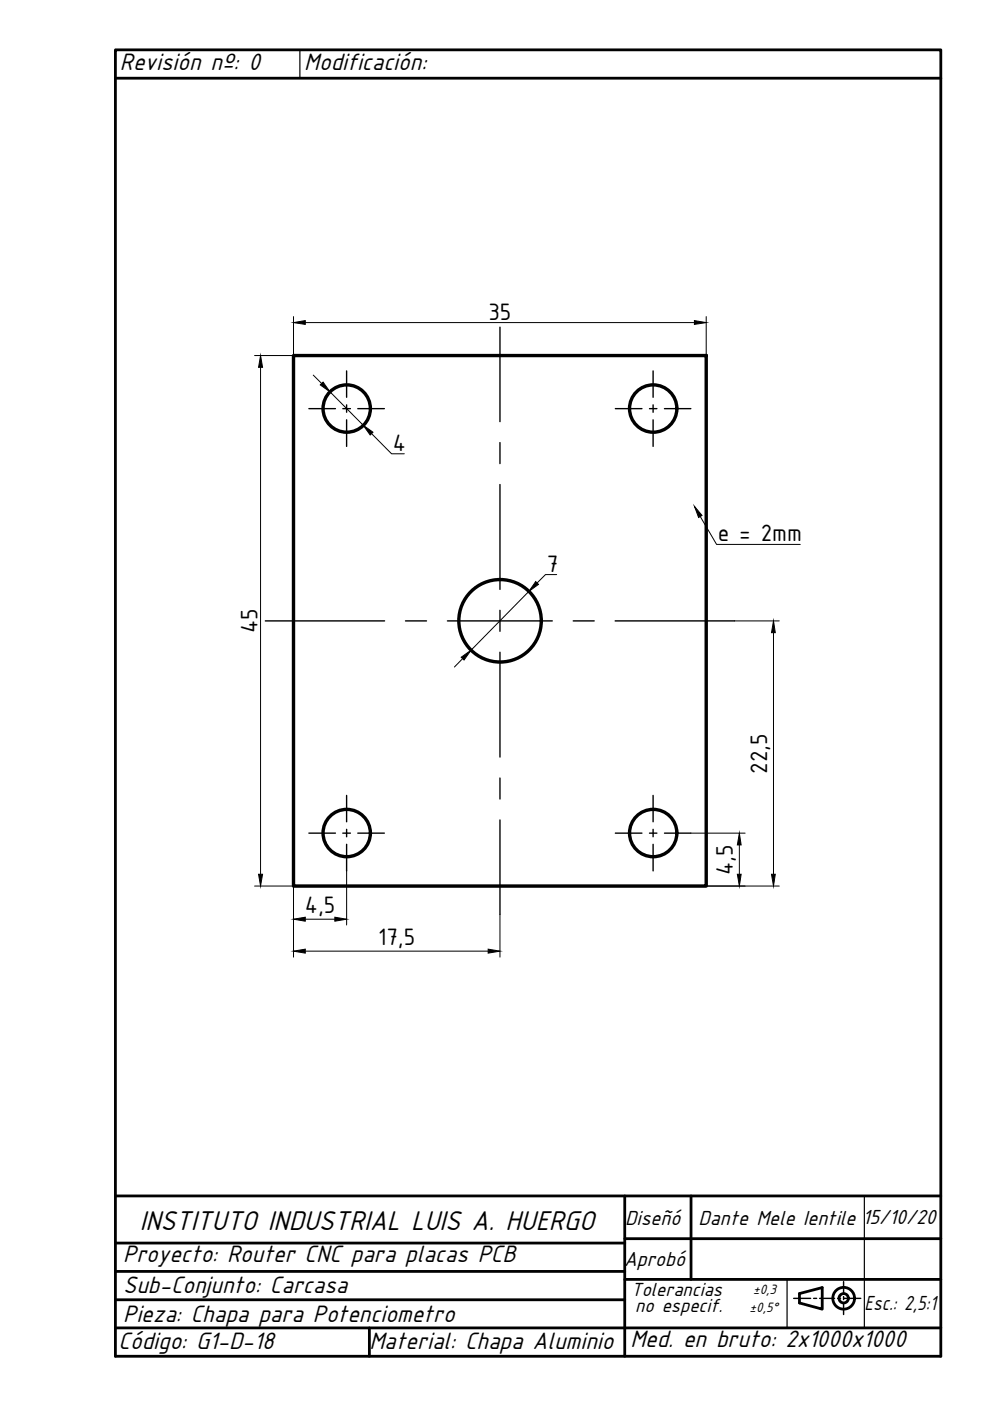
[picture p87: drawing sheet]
<svg xmlns="http://www.w3.org/2000/svg" width="210mm" height="297mm" viewBox="0 0 210 297" stroke-linecap="round" stroke-linejoin="round" font-family="sans-serif">
<defs><g id="words">
<text font-size="6.4" x="29.6" y="260.9">INSTITUTO INDUSTRIAL LUIS A. HUERGO</text>
<g font-size="5.6">
<text x="25.4" y="14.8">Revisión nº: 0</text>
<text x="64.5" y="14.8">Modificación:</text>
<text x="26.1" y="267.6">Proyecto: Router CNC para placas PCB</text>
<text x="26.1" y="274.1">Sub-Conjunto: Carcasa</text>
<text x="26.1" y="280.2">Pieza: Chapa para Potenciometro</text>
<text x="25.1" y="286">Código: G1-D-18</text>
<text x="78.3" y="286.1">Material: Chapa Aluminio</text>
<text x="133.6" y="285.7">Med. en bruto: 2x1000x1000</text>
</g>
<g font-size="5.4">
<text x="103.5" y="67.8">35</text>
<text x="83.3" y="95.6">4</text>
<text x="152.2" y="114.8">e = 2mm</text>
<text x="115.9" y="121.2">7</text>
<text x="54.6" y="134.3" transform="rotate(-90 54.6 134.3)">45</text>
<text x="162.6" y="164" transform="rotate(-90 162.6 164)">22,5</text>
<text x="155.4" y="185.5" transform="rotate(-90 155.4 185.5)">4,5</text>
<text x="64.6" y="193.5">4,5</text>
<text x="80.2" y="200.3">17,5</text>
</g>
<g font-size="4.8">
<text x="132.5" y="259.8">Diseñó</text>
<text x="148.1" y="259.8">Dante Mele Ientile 15/10/20</text>
<text x="132.3" y="268.5">Aprobó</text>
<text x="183.3" y="277.7">Esc.: 2,5:1</text>
</g>
<g font-size="4.5">
<text x="133.8" y="274.7">Tolerancias</text>
<text x="134.7" y="278.2">no especif.</text>
</g>
<g font-size="3.2">
<text x="159.7" y="274.3">±0,3</text>
<text x="158.9" y="278.1">±0,5°</text>
</g>
</g></defs>
<!-- layer: 0 -->
<g fill="none" stroke="#000" stroke-width=".59">
<path d="M24.5 253.6h175M132.5 253.6v34M146.5 253.6v17.7M24.5 275.6h108M24.5 269.6h108M24.5 263.6h108M132.5 271.3h67M132.5 262.6h67M169.5 274.3l4.8-1.3v4.6l-4.8-1.3zM24.5 287.6v-277h175v277M24.5 281.5h175M78.3 281.5v6.1"/>
<circle cx="178.9" cy="275.3" r="2.31"/>
<circle cx="178.9" cy="275.3" r=".99"/>
</g>
<!-- layer: DIBUJO -->
<path d="M24.5 16.6h175M24.5 287.6h175" fill="none" stroke="#000" stroke-width=".59"/>
<!-- layer: 0 -->
<g fill="none" stroke="#000" stroke-width=".3">
<path d="M73.5 78.6v5.6M106 69.4v20M138.5 78.6v5.6M65.5 86.6h5.6M72.7 86.6h1.6M73.5 85.8v1.6M73.5 89v5.6M75.9 86.6h5.6M106 93.8v4.5M130.5 86.6h5.6M137.7 86.6h1.6M138.5 85.8v1.6"/>
<path d="M138.5 89v5.6M140.9 86.6h5.6M106 102.7v22.3M56.3 131.6h25.2M86 131.6h4.4M94.9 131.6h22.2M106 129.4v4.4M106 138.3v22.2M121.5 131.6h4.5M130.4 131.6h25.3M65.5 176.6h5.6M72.7 176.6h1.6"/>
<path d="M73.5 168.6v5.6M73.5 175.8v1.6M73.5 179v5.6M75.9 176.6h5.6M106 165v4.4M106 173.8v20.1M130.5 176.6h5.6M137.7 176.6h1.6M138.5 168.6v5.6M138.5 175.8v1.6M138.5 179v5.6M140.9 176.6h5.6"/>
<path d="M168.3 275.3h3.6M172.5 275.3h.6M173.8 275.3h3.2M177.6 275.3h.6M178.9 271.7v2.6M178.9 274.9v.6M178.9 276.2v2.5M178.9 275.3h3.6"/>
</g>
<path d="M63.6 10.6v6M183.3 253.6v27.9M166.9 271.3v10.2" fill="none" stroke="#000" stroke-width=".25"/>
<!-- layer: Visible (ISO) -->
<g fill="none" stroke="#000" stroke-width=".72">
<path d="M62.2 75.4h87.5v112.5h-87.5z"/>
<circle cx="73.5" cy="86.6" r="5"/>
<circle cx="138.5" cy="86.6" r="5"/>
<circle cx="106" cy="131.6" r="8.7"/>
<circle cx="73.5" cy="176.6" r="5"/>
<circle cx="138.5" cy="176.6" r="5"/>
</g>
<!-- layer: 0 -->
<g fill="none" stroke="#000" stroke-width=".21">
<path d="M55.2 77.9v107.5M62.2 67.1v8.3h-8.2M64.7 68.4h82.5M66.4 79.5l1.8 1.8M149.7 67.1v8.3M70 83.1l7 7.1M78.8 91.9l4.2 4.3h2.7M148.5 109.5l3.4 5.9h17.8M98.1 139.6l-1.7 1.8M112.1 125.4l-12.2 12.5M118 121.8h-2.3l-1.8 1.8M155.7 131.6h9.5"/>
<path d="M164 134.1v51.3M146.5 176.6h11.5M156.8 179.1v6.3M54 187.9h8.2v15M64.7 194.9h6.3M73.5 184.6v11.5M106 193.9v9M149.7 187.9h15.5M64.7 201.7h38.8"/>
</g>
<g fill="#000" stroke="#000" stroke-width=".21">
<path d="M55.2 75.4l.5 2.5h-.9zM62.2 68.4l2.5-.4v.8zM147.2 68l2.5 .4-2.5 .4zM67.9 81.6l.6-.6 1.5 2.1zM77 90.2l2.1 1.4-.6 .6zM147.2 107.3l1.6 2-.7 .4zM97.8 139.3l2.1-1.4-1.5 2zM113.6 123.3l.6 .6-2.1 1.5zM164 131.6l.4 2.5h-.8zM156.8 176.6l.3 2.5h-.8zM54.8 185.4h.9l-.5 2.5zM62.2 194.9l2.5-.4v.8z"/>
<path d="M71 194.5l2.5 .4-2.5 .4zM156.3 185.4h.8l-.3 2.5zM163.6 185.4h.8l-.4 2.5zM62.2 201.7l2.5-.5v.9zM103.5 201.2l2.5 .5-2.5 .4z"/>
</g>
<use href="#words"/>
</svg>
